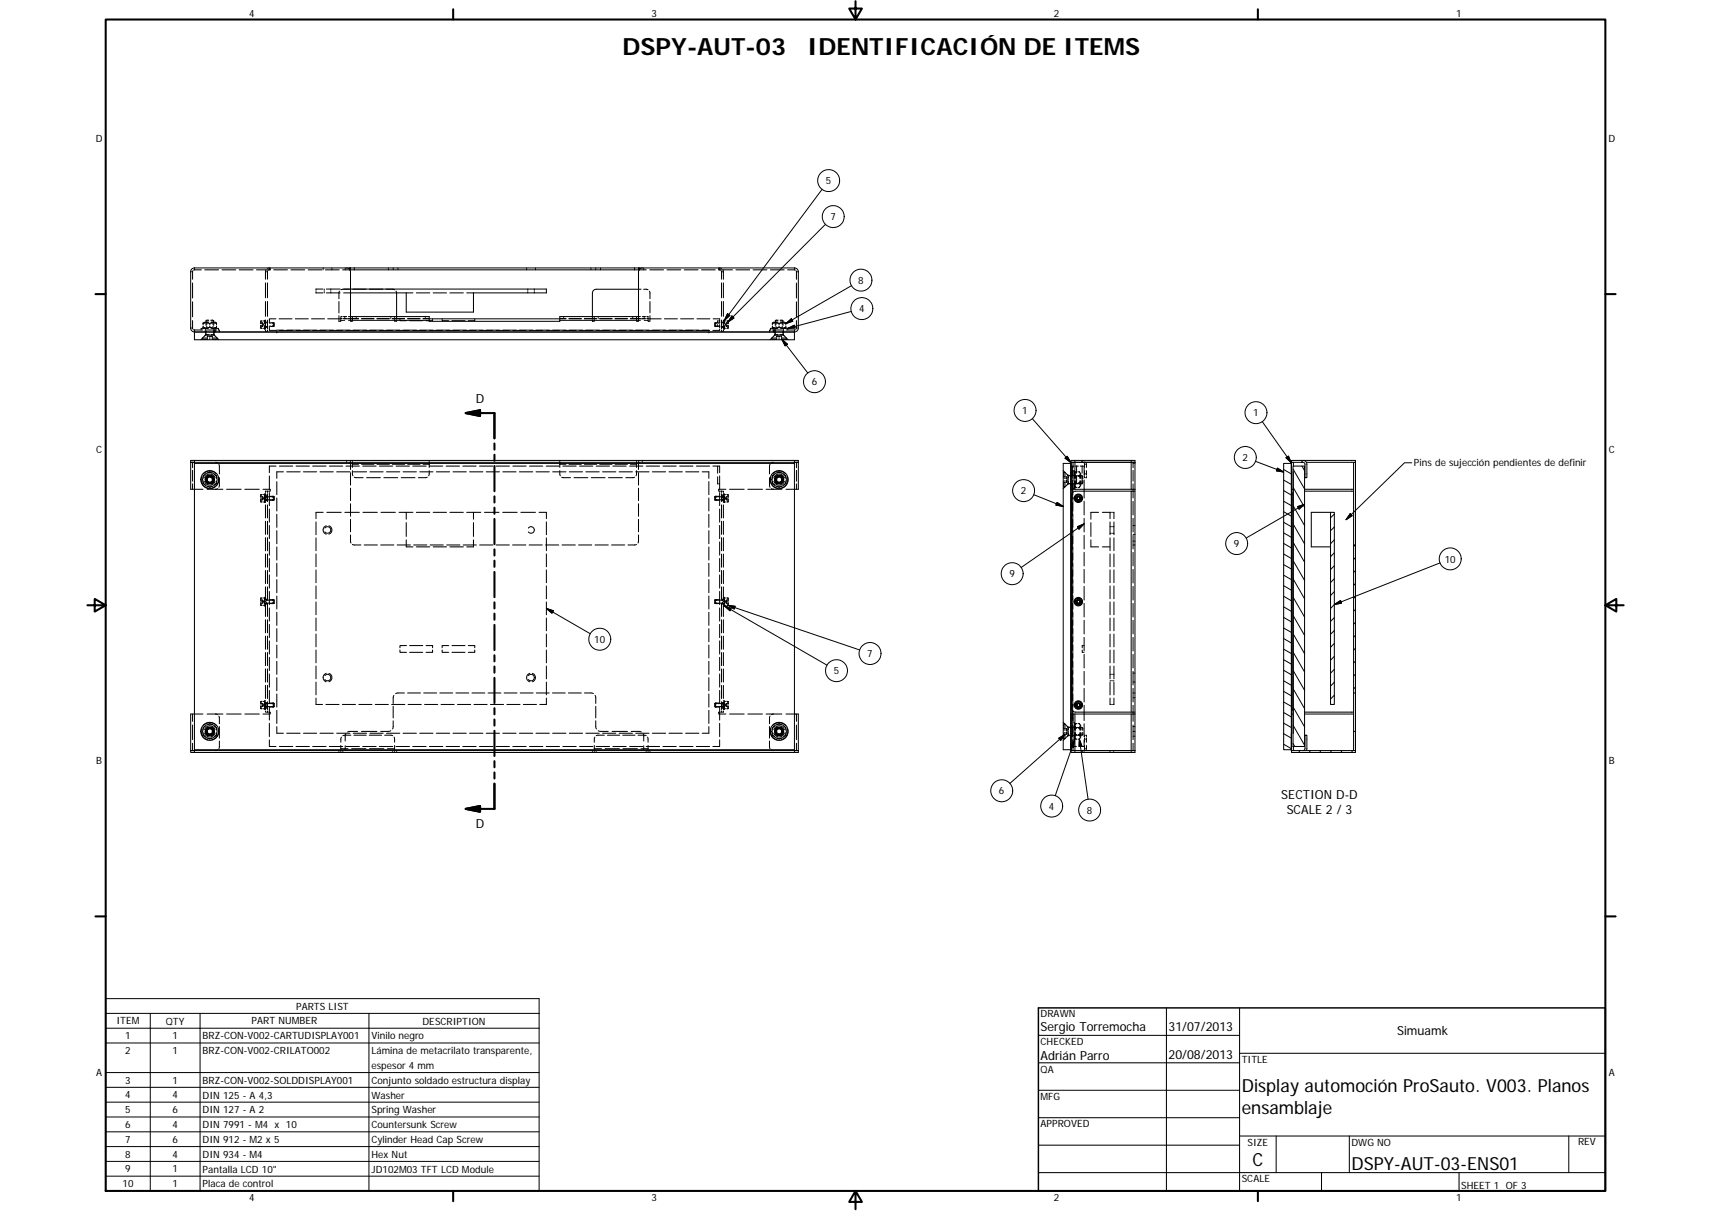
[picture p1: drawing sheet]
<svg xmlns="http://www.w3.org/2000/svg" width="594mm" height="420mm" viewBox="0 0 594 420" stroke-linecap="round" stroke-linejoin="round" font-family="sans-serif">
<defs><g id="words">
<g font-size="8.2">
<text x="216.1" y="19">DSPY-AUT-03</text>
<text x="280.2" y="19">IDENTIFICACIÓN DE ITEMS</text>
</g>
<g font-size="6.3">
<text x="431.1" y="379">Display automoción ProSauto. V003. Planos</text>
<text x="431.1" y="386.6">ensamblaje</text>
<text x="434.8" y="404.7">C</text>
<text x="469.2" y="406">DSPY-AUT-03-ENS01</text>
</g>
<g font-size="4.4">
<text x="165.2" y="139.8">D</text>
<text x="444.9" y="277.3">SECTION D-D</text>
<text x="165.2" y="287.3">D</text>
<text x="446.8" y="282.5">SCALE 2 / 3</text>
<text x="361.3" y="357.5">Sergio Torremocha</text>
<text x="405.8" y="357.8">31/07/2013</text>
<text x="485.1" y="359.2">Simuamk</text>
<text x="361.3" y="367.9">Adrián Parro</text>
<text x="405.8" y="367.3">20/08/2013</text>
</g>
<g font-size="3.5">
<text x="86.6" y="5.8">4</text>
<text x="226.3" y="5.8">3</text>
<text x="365.9" y="5.8">2</text>
<text x="505.6" y="5.8">1</text>
<text x="33.2" y="49.4">D</text>
<text x="558.5" y="49.4">D</text>
<text x="286.8" y="63.9">5</text>
<text x="288.4" y="76.4">7</text>
<text x="298" y="98.5">8</text>
<text x="298.3" y="108.3">4</text>
<text x="281.9" y="133.7">6</text>
<text x="354.9" y="143.7">1</text>
<text x="435.1" y="144.5">1</text>
<text x="33.4" y="157.3">C</text>
<text x="431.4" y="160">2</text>
<text x="491" y="161.6">Pins de sujección pendientes de definir</text>
<text x="558.6" y="157.3">C</text>
<text x="354.4" y="171.5">2</text>
<text x="428.4" y="189.9">9</text>
<text x="501.6" y="195.2">10</text>
<text x="350.5" y="200.4">9</text>
<text x="206.3" y="223.1">10</text>
<text x="289.5" y="234">5</text>
<text x="301.1" y="228">7</text>
<text x="33.4" y="265.2">B</text>
<text x="558.6" y="265.2">B</text>
<text x="346.8" y="275.6">6</text>
<text x="364.2" y="280.9">4</text>
<text x="377.4" y="282.3">8</text>
<text x="102.8" y="350.3">PARTS LIST</text>
<text x="361.3" y="353">DRAWN</text>
<text x="40.5" y="355.4">ITEM</text>
<text x="57.6" y="355.5">QTY</text>
<text x="87.4" y="355.4">PART NUMBER</text>
<text x="146.7" y="355.5">DESCRIPTION</text>
<text x="43.5" y="360.6">1</text>
<text x="43.5" y="365.7">2</text>
<text x="59.9" y="360.6">1</text>
<text x="59.9" y="365.7">1</text>
<text x="70.4" y="360.6">BRZ-CON-V002-CARTUDISPLAY001</text>
<text x="70.4" y="365.7">BRZ-CON-V002-CRILATO002</text>
<text x="129" y="360.6">Vinilo negro</text>
<text x="129" y="365.8">Lámina de metacrilato transparente,</text>
<text x="361.3" y="362.5">CHECKED</text>
<text x="129" y="371">espesor 4 mm</text>
<text x="431.1" y="368.7">TITLE</text>
<text x="33.4" y="373.2">A</text>
<text x="43.5" y="376">3</text>
<text x="59.9" y="376">1</text>
<text x="70.4" y="376">BRZ-CON-V002-SOLDDISPLAY001</text>
<text x="129" y="376">Conjunto soldado estructura display</text>
<text x="361.3" y="372.1">QA</text>
<text x="558.6" y="373.2">A</text>
<text x="43.5" y="381.1">4</text>
<text x="59.9" y="381.1">4</text>
<text x="70.4" y="381.1">DIN 125 - A 4,3</text>
<text x="129" y="381.1">Washer</text>
<text x="361.3" y="381.6">MFG</text>
<text x="43.5" y="386.2">5</text>
<text x="59.9" y="386.2">6</text>
<text x="70.4" y="386.2">DIN 127 - A 2</text>
<text x="129" y="386.3">Spring Washer</text>
<text x="43.5" y="391.4">6</text>
<text x="59.9" y="391.4">4</text>
<text x="70.4" y="391.4">DIN 7991 - M4 x 10</text>
<text x="129" y="391.4">Countersunk Screw</text>
<text x="361.3" y="391.2">APPROVED</text>
<text x="43.5" y="396.5">7</text>
<text x="43.5" y="401.6">8</text>
<text x="59.9" y="396.5">6</text>
<text x="59.9" y="401.6">4</text>
<text x="70.4" y="396.5">DIN 912 - M2 x 5</text>
<text x="70.4" y="401.6">DIN 934 - M4</text>
<text x="129" y="396.5">Cylinder Head Cap Screw</text>
<text x="129" y="401.6">Hex Nut</text>
<text x="433.2" y="397.5">SIZE</text>
<text x="469.2" y="397.5">DWG NO</text>
<text x="547.9" y="397.4">REV</text>
<text x="43.5" y="406.8">9</text>
<text x="59.9" y="406.8">1</text>
<text x="70.4" y="406.8">Pantalla LCD 10&quot;</text>
<text x="129" y="406.8">JD102M03 TFT LCD Module</text>
<text x="42.5" y="411.9">10</text>
<text x="59.9" y="411.9">1</text>
<text x="70.4" y="412">Placa de control</text>
<text x="431.1" y="410.2">SCALE</text>
<text x="507.3" y="412.4">SHEET 1 OF 3</text>
<text x="86.6" y="416.7">4</text>
<text x="226.3" y="416.7">3</text>
<text x="365.9" y="416.7">2</text>
<text x="505.6" y="416.7">1</text>
</g>
</g></defs>
<g fill="none" stroke="#000" stroke-width=".36">
<path d="M66.9 98.2v5.2M66.9 94v2.9M69.9 93.6l-2.7 .1M71.1 93.6h4.8M77.1 93.6h4.8M83.1 93.6h4.8M92.2 98.1v5.2M92.4 93.6l-.2 3.3M92.9 98.1v5.2M92.9 94v2.9M93.5 93l-.6 .2M93.5 93.6l-.3 .1"/>
<path d="M93.8 93.4v.2h-4.7M93.8 93v.2M95 93.6h4.8M101 93.6h4.8M107 93.6h4.8M112.2 93v.2M112.2 93.4v.2M113 93.6h4.8M115.2 93v.2M115.2 93.4v.2M119.9 93v.2M119.9 93.4v.2"/>
<path d="M120.3 93a1.37 1.37 0 0 1 1.4 1.3v17.2h.7v-1.7M121.7 93h-54.2a1.3 1.3 0 0 0-1.3 1.3v19.5a1.34 1.34 0 0 0 1.3 1.4M121.7 93h100M121.7 93v.6h-2.8M121.7 93.6h100M136.5 93v.2M136.5 93.4v.2M182.9 93v.2M182.9 93.4v.2M185.9 93v.2M185.9 93.4v.2M206.9 93v.2"/>
<path d="M206.9 93.4v.2M221.7 93.6h2.7M221.7 93h54.1a1.34 1.34 0 0 1 1.4 1.3v19.5a1.37 1.37 0 0 1-1.4 1.4M221.7 93v.6M223 93a1.3 1.3 0 0 0-1.3 1.3v17.2h-.7v-1.7M223.5 93v.2M223.5 93.4v.2M225.6 93.6h4.8M231.6 93.6h4.8M237.6 93.6h4.8M243.6 93.6h4.7M249.5 93v.2"/>
<path d="M249.5 93.4v.2h4.8M249.9 93.6l.3 .1M249.9 93l.6 .2M250.4 94l.1 2.9M250.5 98.1v5.2M251 93.6l.2 3.3M251.2 98.1v5.2M255.5 93.6h4.8M261.5 93.6h4.8M267.5 93.6h4.8M273.5 93.6l2.7 .1M276.4 94l.1 2.9"/>
<path d="M276.5 98.2v5.2M66.9 111.2v3M66.9 104.7v5.2M67.2 114.4l3.3 .1M67.5 115.2v2.7h208.3v-2.7M67.5 115.2h208.3M69.8 114.3v.2M70.3 117.3l-.6 .6M70.3 117.3h1.7M70.3 117.3v.1M70.5 113.5l.8 .2M70.5 113.1l.2 .7"/>
<path d="M70.7 112l-.2 .1M70.7 116.9l-.4 .4M70.8 113.9h.1M71.2 114.5v.2M71.2 114.9v.3M71.3 112.1l-.8 .2v.4M71.3 115.9v.4M71.3 116.3l-.5 .5M71.3 116.3h1M71.3 115.2v.4M71.4 113.9v.2M71.4 114.3v.2"/>
<path d="M71.5 111.4h.9M71.5 116.1h.9M71.5 111.4v1.5M71.5 114.5v1.6M71.5 116.1l-.4 .4M71.5 111.8l.1 .1M71.6 111.3l-.1 .1M71.6 113.9h-.1M71.7 111.9l.8 .1M71.8 113.8h.7M71.8 113.8l-.1 .1M71.8 112v.6"/>
<path d="M71.8 113.2v.6M72 117.4v.3l-1.7-.1M72 116.7h.1M72.1 112.1l.7 .2M72.2 111.8l-1.4 .1M72.3 113.9h-2.5v.2M72.3 116.7h-.3v.4M72.3 116.5l-.3 .2M72.5 111.1l-.8 .1M72.6 116.7h.2M72.6 116.3h.5M72.8 117.4v.3"/>
<path d="M72.8 113.5l.8 .2M72.8 112.3v.4M72.8 113.1v.4M72.8 113.5l-.7 .2M73.1 116.7h-.3v.4M73.2 111.1l.8 .1M73.2 112h.7M73.2 113.8l.8 .1M73.3 111.4h.9M73.3 116.1h.9M73.4 116.3h1M73.4 116.7h.3v.4"/>
<path d="M73.4 116.5l.3 .2M73.5 113.9h2.4v.2M73.5 111.8l1.4 .1M73.6 112.1l-.8 .2M73.7 117.4v.3l1.7-.1M73.7 117.3h1.7M73.7 116.7h.1M73.9 112v.6M73.9 113.2v.6M74 111.9l-.1 .1M74.1 111.3l.1 .1M74.1 113.9h.1"/>
<path d="M74.2 111.4v1.5M74.2 114.5v1.6M74.2 116.1l.4 .4M74.2 111.8l-.1 .1M74.3 113.9v.2M74.3 114.3v.2M74.4 115.9v.4M74.4 116.3l.5 .5M74.4 115.2v.4M74.4 112.1l.8 .2v.4M74.5 114.5v.2M74.5 114.9v.3"/>
<path d="M74.9 113.9h-.1M75 116.9l.4 .4M75.1 112l.1 .1M75.2 113.5l-.8 .2M75.2 113.1l-.1 .7M75.3 114.5h-3.4M75.4 117.3v.1M75.4 117.3l.6 .6M75.7 114.5h.5v.2M75.9 114.3v.2M76.2 114.9v.3M90.5 113.2h.2"/>
<path d="M90.5 112h.2M90.5 112.3h.2M90.5 112.9h.2M90.5 111.4v.1M90.5 111.5v.7M90.5 113v.8M90.6 113.9h.1M90.7 111.4h.4M90.7 113.9h.4M90.7 111.4h-.1M91 113.2h.2M91 112h.2"/>
<path d="M91 112.3h.2M91 112.9h.2M91.2 112l.1 .2M91.2 112v.1M91.2 112.3v.2M91.2 112.9v.1M91.2 112.2v.1M91.2 112.7v.2M91.2 113.1v.1M91.3 113l-.1 .2M91.4 112.4v.4M91.4 111.4h.5"/>
<path d="M91.4 113.9h.5M91.9 111.9h.1M91.9 113.4h.3M91.9 113.1v1h.2M91.9 113.3l.1 .1M91.9 112h.1M91.9 113.3h1.1M91.9 112h1.1M91.9 113.3h.1M92.2 114.5v.5h.2M92.2 111.1v3h-.3M92.2 104.6v5.1"/>
<path d="M92.2 113.5h.2M92.2 111.1h-.3v1M92.4 111.8h-.5M92.6 113.5h.3M92.6 111.8h.3M92.9 114.5v.5h-.3M92.9 111.1v3M92.9 104.6v5.1M93.5 113.3v1.3h2.3M93.5 113.1h.5M93.5 112.1h.5M94 113.3h1"/>
<path d="M94 112h1M94.4 113.1h.4M94.4 112.1h.4M94.8 112.1l.1 .2M94.8 112.8v.3M94.8 112.1v.4M94.9 113l-.1 .1M95 112v.4M95 112.9v.4M95 112h.1M95.1 112.5v.3M95.1 113.2l-.1 .1"/>
<path d="M95.1 112.1l.1 .4M95.2 112.8l-.1 .4M95.8 110.6h-2.3v1.4M96.1 115.2h.1M96.9 110.6h4.5M97 114.6h4.6M98.4 114.6h-2.3M99.6 114.6h4.6M102.5 110.6h4.5M102.8 114.6h4.6M105.4 114.6h4.6M108.2 110.6h4.5"/>
<path d="M108.6 114.6h4.6M109.7 101.2v.4h2.4M111.1 114.6h4.6M112.1 100.3h-2.4v.4M112.6 100.3v.4M112.6 101.2v.4M113.3 101.6h4.8M113.3 100.3h4.8M113.8 110.6h4.5M114.4 114.6h4.6M114.9 100.3v.4M114.9 101.2v.4"/>
<path d="M116.9 114.6h4.6M117.7 104.6v3.9M117.7 109.5v2h.2M117.8 101l-.1 2.7M118.3 110.5h.5M118.3 110.3v.2M118.3 111.4l-.2 .1M118.3 110.5v.2M118.3 110.9v.4M118.8 109.8h-.5v.2M119.3 101.6h24.1M119.3 100.3h70.4v1.3h-27.7"/>
<path d="M119.4 110.6h5.1M120.1 114.6h4.7M120.3 110.5h-1.1M120.3 109.8h-1.1M121 109.8h28v1.7h45.4v-1.7h27.9M121 110.5h3.5M121.3 100.4l-2.9 .1M122.5 100.4h4.6M122.7 114.6h4.6M125.6 110.6h4.2M125.6 110.5h4.2M125.9 114.6h4.7"/>
<path d="M128.3 100.4h4.6M128.4 114.6h4.6M130.9 110.6h4.3M130.9 110.5h4.3M131.7 114.6h4.7M134 100.4l3 .1M134.2 114.6h4.6M136.2 110.6h4.3M136.2 110.5h4.3M137 110.3v.4M137 109.8v.2M137 111.4l.2 .1"/>
<path d="M137 110.9v.4M137.5 101l.2 .6v8.8M137.5 114.6h4.7M137.7 110.9v.6h-.2M138.9 111.1v.2h2.2M138.9 110.6v.2M139.9 114.6h4.7M141 101.6v6.7h23.4v-6.7M141.6 110.6h4.2M141.6 110.5h4.2M142.2 111.3h4.6M143.3 114.6h4.6"/>
<path d="M144.6 101.6h4.6M145.7 114.6h4.6M146.9 110.6h49.6M146.9 110.5h2.1M149.1 114.6h4.6M150.2 110.6v.2M150.2 111.1v.2h-2.3M150.4 101.6h4.6M151.5 114.6h4.6M153.5 111.1v.2h2.3M153.5 110.6v.2M154.9 114.6h4.6"/>
<path d="M156.2 101.6h4.7M156.9 111.3h4.6M157.3 114.6h4.6M160.7 114.6h4.6M163 114.6h4.7M164.8 110.6v.2M164.8 111.1v.2h-2.2M166.5 114.6h4.6M168.8 114.6h4.6M172.3 114.6h4.6M174.6 114.6h4.6M178 114.6h4.7"/>
<path d="M180.3 114.6h4.7M183.3 100.3v.4M183.3 101.2v.4M183.8 114.6h4.7M185.5 100.3v.4M185.5 101.2v.4M186.1 114.6h4.6M189.6 114.6h4.7M191.9 114.6h4.6M194.4 110.5h2.1M195.4 114.6h4.7M197.6 110.6h4.2"/>
<path d="M197.6 110.5h4.2M197.7 114.6h4.6M201.2 114.6h4.6M202.9 110.6h4.3M202.9 110.5h4.3M203.4 114.6h4.7M205.7 110.9v.6h.2M206.3 111.4l-.2 .1M206.3 110.3v.4M206.3 110.9v.4M206.3 109.8v.2M207 114.6h4.6"/>
<path d="M208.2 110.6h4.3M208.2 110.5h4.3M209.2 114.6h4.6M212.8 114.6h4.6M213.6 110.6h4.2M213.6 110.5h4.2M215 114.6h4.6M218.6 114.6h4.6M218.9 110.6h5M220.7 114.6h4.7M222.3 110.5h-3.4M222.6 100.4h-15.6a1.3 1.3 0 0 0-1.3 1.3v8.7"/>
<path d="M223 109.8h1.1M223 110.5h1.1M223.5 100.4l1.5 .1M224.4 114.6h4.6M224.6 109.8h.4v.2M225 111.4l.2 .1M225 110.3v.2h-.4M225 110.5v.2M225 110.9v.4M225.1 110.6h4.5M225.5 101l.2 2.7M225.7 109.5v2h-.2"/>
<path d="M225.7 104.6v3.9M226.5 114.6h4.6M230.2 114.6h4.6M230.7 110.6h4.5M232.3 114.6h4.6M236 114.6h4.6M236.3 110.6h4.5M238.1 114.6h4.5M241.8 114.6h4.6M242 110.6h4.5M243.8 114.6h2.3M246.1 115.2h.1"/>
<path d="M247.6 110.6h2.3v.2M248.2 112.8v.4M248.2 112.1v.4M248.3 113.2v.1M248.3 112.5v.3M248.3 112.9v.4M248.3 112v.4M248.3 112h1.1M248.3 112h.1M248.4 113l.1 .1M248.5 113.1h.5M248.5 112.1h.5"/>
<path d="M248.5 112.1l-.1 .2M248.5 112.1v.4M248.5 112.8v.3M249.2 112.6v.7M249.4 113.1h.5M249.4 112.1h.5M249.4 113.3h-1.1M249.4 111.3h-.2v.7M249.6 113.3h.3M249.6 111.3h.3M249.9 111.1v.9M249.9 112.6v1.1"/>
<path d="M249.9 114.2v.4h-2.4M250.4 113.3h1.1M250.4 112h1.1M250.5 111.1v3M250.5 114.5v.5h.3M250.5 104.6v5.1M250.5 113.5h.3M250.5 111.8h.3M250.9 113.5h.3M250.9 111.8h.4M251.2 114.5v.5h-.3M251.2 111.1l.1 3"/>
<path d="M251.2 104.6v5.1M251.2 111.1h.1M251.2 113.4h.3M251.4 111.1l.1 1M251.4 111.8h.1M251.4 114.1h.1M251.5 113.3h.1M251.5 112h.1M251.5 111.4h.4M251.5 113.9h.4M251.5 114.1h-.2M251.5 111.9h.1"/>
<path d="M251.5 113.3l-.1 .1M251.5 113.1v1M252 112.4v.4M252.1 113l.1 .2M252.2 112.2v.1M252.2 112.7l.2 .2M252.2 113.1v.1M252.2 112l-.1 .2M252.2 113.2h.2M252.2 112v.1M252.2 112.3v.2M252.2 112.9v.1"/>
<path d="M252.2 112h.2M252.2 112.3h.2M252.3 111.4h.5M252.6 113.2h.3M252.6 112h.3M252.6 112.3h.3M252.6 112.9h.3M252.8 113.9h-.5M252.8 111.4l.1 .1M252.9 113l-.1 .8M252.9 111.5v.7M267.2 114.9v.3"/>
<path d="M267.5 114.3v.2M267.6 114.5h-.4v.2M267.9 117.3l-.5 .6M268 117.3v.1M268 117.3h1.7M268.2 113.5l.8 .2M268.2 113.1l.1 .7M268.3 112l-.1 .1M268.4 116.9l-.4 .4M268.5 113.9h.1M268.9 114.5v.2M268.9 114.9v.3"/>
<path d="M269 112.1l-.8 .2v.4M269 115.9v.4M269 116.3l-.5 .5M269 116.3h1M269 115.2v.4M269.1 113.9v.2M269.1 114.3v.2M269.2 116.1l-.4 .4M269.2 111.4v1.5M269.2 114.5v1.6M269.2 111.4h.9M269.2 116.1h.9"/>
<path d="M269.2 111.8l.1 .1M269.3 113.9h-.1M269.3 111.3l-.1 .1M269.3 111.9l.9 .1M269.4 113.8h.8M269.4 113.8l-.1 .1M269.4 112v.6M269.4 113.2v.6M269.7 117.4v.3l-1.7-.1M269.7 116.7h.1M269.7 112.1l.8 .2M269.9 111.8l-1.4 .1"/>
<path d="M269.9 113.9h-2.4v.2M270 116.7h-.3v.4M270 116.5l-.3 .2M270.2 111.1l-.8 .1M270.2 116.7h.3M270.2 116.3h.6M270.5 117.4v.3M270.5 113.5l-.8 .2M270.5 113.5l.8 .2M270.5 112.3v.4M270.5 113.1v.4M270.8 116.7h-.3v.4"/>
<path d="M270.9 111.1l.7 .1M270.9 113.8l.8 .1M270.9 112h.7M271 111.4h.9M271 116.1h.9M271 116.3h1M271.1 116.7h.2v.4M271.1 116.5l.2 .2M271.1 113.9h2.4v.2M271.2 111.8l1.4 .1M271.3 112.1l-.8 .2M271.3 117.4v.3l1.7-.1"/>
<path d="M271.3 116.7h.1M271.3 117.3h1.7M271.5 114.5h-3.4M271.6 112v.6M271.6 113.2v.6M271.7 111.9l-.1 .1M271.8 111.3l.1 .1M271.8 113.9h.1M271.9 116.1l.3 .4M271.9 111.4v1.5M271.9 114.5v1.6M271.9 111.8l-.1 .1"/>
<path d="M272 113.9v.2M272 114.3v.2M272 115.9v.4M272 116.3l.6 .5M272 115.2v.4M272.1 112.1l.8 .2v.4M272.1 114.5v.2M272.1 114.9v.3M272.6 113.9h-.1M272.6 116.9l.4 .4M272.7 112l.2 .1M272.9 113.5l-.8 .2"/>
<path d="M272.9 113.1l-.2 .7M273 117.3v.1M273.1 117.3l.6 .6M273.5 114.3v.2M275.8 115.2h-208.3M276.2 114.4l-3.3 .1M276.5 104.7v5.2M276.5 111.2l-.1 3M121.7 159.7v.3M122.4 159.7v.3M149 159.7v.3M194.4 159.7v.3"/>
<path d="M221 159.7v.3M221.7 159.7v.3M375.6 159.7v.3M375.9 159.7l.6 .2M448.4 159.7h3.7v.7h-3.7zM452.1 159.7h18.5v.7M452.4 159.7a1.3 1.3 0 0 1 1.4 1.4v4.6h-.7v-4.8l-.3-.4-.7-.1M66.2 160.4h1.3M66.9 160.4v1.9M66.9 163.2v3.7M66.9 167.9v1.9M67.5 160.4v.4"/>
<path d="M67.5 160.8h208.3M67.5 160.4h208.3v.4M67.5 160.8v99.3h208.3M70 165.5a3 3 0 0 0 2.2 3.9M70.5 166.9v.1a.82 .82 0 0 0 .8 1.2M71 167a1.91 1.91 0 0 0 1.8 1.3 1.91 1.91 0 0 0 1.9-1.3M71 165.8a1.9 1.9 0 0 1 1.8-1.3 1.9 1.9 0 0 1 1.9 1.3M71.3 164.6l-.1 .1a.82 .82 0 0 0-.7 1.3M71.5 166a1.43 1.43 0 0 1 1.4-1 1.43 1.43 0 0 1 1.3 1M72 165.9l.8-.5 .9 .5v1l-.9 .5-.8-.5zM72 165.8a1.04 1.04 0 0 1 1.5-.2 1.04 1.04 0 0 1 0 1.6 1.04 1.04 0 0 1-1.5-.2M72.2 165.5a1.08 1.08 0 0 0-.2 1.6 1.08 1.08 0 0 0 1.6 0 1.08 1.08 0 0 0-.1-1.6"/>
<path d="M72.4 164.9a1.58 1.58 0 0 0-1.2 1.5 1.58 1.58 0 0 0 1.2 1.5M72.4 165a1.5 1.5 0 0 0-1.1 1.4 1.5 1.5 0 0 0 1.1 1.4M73.3 165a1.5 1.5 0 0 1 1.1 1.4 1.5 1.5 0 0 1-1.1 1.4M73.4 164.9a1.59 1.59 0 0 1 1.1 1.5 1.59 1.59 0 0 1-1.1 1.5M73.6 167.5a1.33 1.33 0 0 0 .2-2 1.33 1.33 0 0 0-1.9 0 1.33 1.33 0 0 0 .2 2M73.6 164.2l-.8-.5-.7 .5M73.6 168.7h-.1a.79 .79 0 0 1-1.4 0M73.9 165.6a1.34 1.34 0 0 0-1.9-.2 1.34 1.34 0 0 0 0 2 1.34 1.34 0 0 0 1.9-.2M74.2 166.9a1.43 1.43 0 0 1-1.3 1 1.43 1.43 0 0 1-1.4-1M74.4 164.6l.2 .1a.82 .82 0 0 1 .6 1.3M74.9 160.4l.6 .2M75.1 164.4a3 3 0 0 0-4.5 0"/>
<path d="M75.2 166.9v.1a.82 .82 0 0 1-.8 1.2M75.5 169.5l-.6 .3M75.7 165.5a3 3 0 0 1-2.2 3.9M76 161.1l.2 3.3M76.2 165.7l-.2 3.4M77.4 169.8h-5.5M78.7 169.8h5M85 169.8h5M90.5 172.9h.2M90.5 173.4h.2M90.5 172.4h.2M90.5 171.7v.8"/>
<path d="M90.5 173.3v.7M90.5 174v.1M90.6 174.1l.1 .1M90.7 171.6h-.1M90.7 174.2h.4M90.7 171.6h.4M91 172.9h.2M91 172.4h.2M91.2 172.4v.2M91.2 172.9v.1M91.2 172.4l.1 .2M91.2 172.7v.2"/>
<path d="M91.2 173.2v.2M91.3 169.8h2.5v.2M91.3 173.2l-.3 .2M91.4 172.7v.3M91.4 174.2h.5M91.4 171.6h.5M91.9 173.1v.4M91.9 173.9v.4h.3M91.9 172.5v.5M91.9 172.1l1.1 .1M91.9 173v.1M92 173.1h-.1"/>
<path d="M92 172.9l-.1 .1M92.2 171.3v2.7M92.2 173.7h.2M92.2 175.2v4.5M92.2 173h-.1M92.2 173.7h-.3M92.2 172.8l-.1 .1M92.2 171.4h-.3v.5M92.4 172l-.5 .1M92.4 170.4h-.2v.5M92.5 172.2v.5M92.5 173.1v.4"/>
<path d="M92.6 173.7h.3M92.6 172h.3M92.6 170.4h.3v.5M92.9 171.3v2.7M92.9 170.4h.2M92.9 175.2v4.5M93 173.5l-1.1 .1M93.3 170.4h.3M93.5 173.4h.5M93.5 172.3h.5M93.5 165.1v4.6M93.5 170.9v4.6"/>
<path d="M93.5 176.6v4.6M93.8 170.2v.2M94 173.5h1M94 172.2h1M94.4 172.3l.5 .2M94.8 173.1v.4M94.8 172.2v.5M94.9 173.2l-.5 .2M95 172.2v.5M95 172.2l.1 .1M95.1 172.7l-.1 .8M95.1 173.5h-.1"/>
<path d="M95.1 172.3l.1 .4M95.2 173.1l-.1 .3M95.8 161.7h-2.3v2.3M96.1 167.1v4.5M96.1 172.8v4.5M96.1 178.4v4.6M97 161.7h4.6M98.4 163.7h-2.3v2.3M99.6 163.7h4.6M102.8 161.7h4.6M105.4 163.7h4.6M108.6 161.7h4.6"/>
<path d="M111.1 163.7h4.6M112.2 177.8h-2.5v2.2M113.5 177.8h5M114.4 161.7h4.6M116.9 163.7h4.6M119.7 177.8h5.1M120.1 161.7h4.7M121.4 160.4l.1 .1M121.6 160.6l.1 2.3M121.7 160.2v.2M121.7 164v4.3M121.7 169.4v4.3"/>
<path d="M121.7 174.8v4.3M122.4 163.3l.1 1.8M122.4 160.2v.4M122.4 160.9v1.3M122.7 163.7h4.6M123 165.6l3.1 .1M125.9 161.7h4.7M126 177.8h5M127.3 165.7h4.8M128.4 163.7h4.6M131.7 161.7h4.7M132.3 177.8h5"/>
<path d="M133.3 165.7h4.8M134.2 163.7h4.6M137.5 161.7h4.7M138.6 177.8h4.8M139.3 165.7h4.8M139.9 163.7h4.7M141 177.8v2.3M143.3 161.7h4.6M144.6 177.8h4.6M145.7 163.7h4.6M148.3 165.6l-3 .1M149 163.3l-.2 1.8"/>
<path d="M149 160.9v1.3M149 160.2v.4M149.1 161.7h4.6M150.4 177.8h4.6M151.5 163.7h4.6M154.9 161.7h4.6M156.2 177.8h4.7M157.3 163.7h4.6M160.7 161.7h4.6M162 177.8h4.9M163 163.7h4.7M164.4 177.8v2.3"/>
<path d="M166.5 161.7h4.6M168.2 177.8h5.1M168.8 163.7h4.6M172.3 161.7h4.6M174.5 177.8h5.1M174.6 163.7h4.6M178 161.7h4.7M180.3 163.7h4.7M180.8 177.8h5.1M183.8 161.7h4.7M186.1 163.7h4.6M187.2 177.8h2.5v2.2"/>
<path d="M189.6 161.7h4.7M191.9 163.7h4.6M194.4 163.3l.1 1.8M194.4 160.2v.4M194.4 160.9v1.3M195 165.6l3.1 .1M195.4 161.7h4.7M197.7 163.7h4.6M199.3 165.7h4.8M201.2 161.7h4.6M203.4 163.7h4.7M205.3 165.7h4.8"/>
<path d="M207 161.7h4.6M209.2 163.7h4.6M211.3 165.7h4.8M212.8 161.7h4.6M215 163.7h4.6M218.6 161.7h4.6M220.3 165.6l-3 .1M220.7 163.7h4.7M221 163.3l-.2 1.8M221 160.9v1.3M221 160.2v.4M221.7 160.2v.2"/>
<path d="M221.7 164v4.3M221.7 169.4v4.3M221.7 174.8v4.3M221.7 160.6v2.3M222 160.4l-.2 .1M224.4 161.7h4.6M226.5 163.7h4.6M230.2 161.7h4.6M232.3 163.7h4.6M236 161.7h4.6M238.1 163.7h4.5M241.8 161.7h4.6"/>
<path d="M243.8 163.7h2.3v2.3M246.1 167.1v4.5M246.1 172.8v4.5M246.1 178.4v4.6M247.5 161.7h2.4v2.3M248.2 173.1l.1 .4M248.3 172.7v.8M248.3 172.2v.5M248.3 173.5h1.1M248.3 172.2h1.1M248.3 172.2l-.1 .5M248.4 173.2l.6 .2"/>
<path d="M248.5 172.2v.5M248.5 173.1v.4M249 172.3l-.6 .2M249.2 161.7v2.5M249.2 165.4v2.5h.2M249.4 173.4h.5M249.4 172.3h.5M249.5 170.2l.1 .2M249.6 167.9h.3M249.7 170.4h.4M249.9 165.1v4.6M249.9 170.9v4.6"/>
<path d="M249.9 176.6v4.6M250.3 170.4h.2M250.4 173.5l1.1 .1M250.4 172.2h1.1M250.5 170.4h.3M250.5 173.7h.3M250.5 172h.3M250.5 170.4v.5M250.5 171.3v2.7M250.5 175.2v4.5M250.9 173.1v.4M250.9 172.2v.5"/>
<path d="M250.9 170.4h.3v.5M250.9 173.7h.3M250.9 172l.4 .1M251.2 173.7h.1M251.2 174.3h.1M251.2 171.4h.1M251.2 171.3v2.7M251.2 175.2v4.5M251.3 172.9l-.1 .1M251.3 172.8h-.1M251.4 171.4l.1 .4M251.4 172.1h.1"/>
<path d="M251.4 173.7h.1M251.5 172.2h.1M251.5 172.2v.4M251.5 173.8l-.1 .5M251.5 172.8v.5M251.5 172.8h-.1M251.5 172.6l-.1 .1M251.5 174.2h.4M251.5 171.6h.4M251.5 172.1v.1M251.5 172.6v.2M251.5 173.6h.1"/>
<path d="M251.9 172.7v.3M252 173.2l.2 .2M252 169.8h-2.5v.2M252.2 172.4l-.2 .2M252.2 173.2v.2M252.2 172.7v.2M252.2 173.4h.2M252.2 172.4h.2M252.2 172.9h.2M252.2 172.9v.1M252.2 172.4v.2M252.3 171.6h.5"/>
<path d="M252.6 172.9h.3M252.6 173.4h.3M252.6 172.4h.3M252.8 174.1l-.5 .1M252.8 171.7l.1 .8M252.9 173.3v.7M252.9 174l-.1 .1M253.3 169.8h5.1M259.6 169.8h5.1M266 169.8h5.5M267.2 165.7l.2 3.4M267.4 161.1l-.2 3.3"/>
<path d="M267.7 165.5a3 3 0 0 0 2.2 3.9M267.8 169.5l.7 .3M268.2 166.9v.1a.82 .82 0 0 0 .8 1.2M268.3 164.4a2.98 2.98 0 0 1 4.4 0M268.5 160.4l-.7 .2M268.7 165.8a1.93 1.93 0 0 1 1.8-1.3 1.93 1.93 0 0 1 1.9 1.3M268.7 167a1.94 1.94 0 0 0 1.8 1.3 1.94 1.94 0 0 0 1.9-1.3M269 164.6l-.2 .1a.82 .82 0 0 0-.6 1.3M269.2 166a1.42 1.42 0 0 1 1.3-1 1.42 1.42 0 0 1 1.4 1M269.7 165.8a1.05 1.05 0 0 1 1.5-.2 1.05 1.05 0 0 1 0 1.6 1.05 1.05 0 0 1-1.5-.2M269.7 165.9l.8-.5 .8 .5v1l-.8 .5-.8-.5zM269.9 165.5a1.08 1.08 0 0 0-.2 1.6 1.08 1.08 0 0 0 1.6 0 1.08 1.08 0 0 0-.2-1.6"/>
<path d="M270 164.9a1.58 1.58 0 0 0-1.1 1.5 1.58 1.58 0 0 0 1.1 1.5M270.1 165a1.5 1.5 0 0 0-1.1 1.4 1.5 1.5 0 0 0 1.1 1.4M271 165a1.5 1.5 0 0 1 1 1.4 1.5 1.5 0 0 1-1 1.4M271 164.9a1.59 1.59 0 0 1 1.1 1.5 1.59 1.59 0 0 1-1.1 1.5M271.3 168.7h-.2a.81 .81 0 0 1-1.4 0M271.3 164.2l-.8-.5-.8 .5M271.3 167.5a1.34 1.34 0 0 0 .2-2 1.34 1.34 0 0 0-2 0 1.34 1.34 0 0 0 .2 2M271.6 165.6a1.34 1.34 0 0 0-2-.2 1.34 1.34 0 0 0 0 2 1.34 1.34 0 0 0 2-.2M271.9 166.9a1.42 1.42 0 0 1-1.4 1 1.42 1.42 0 0 1-1.3-1M272.1 164.6l.1 .1a.82 .82 0 0 1 .7 1.3M272.9 166.9v.1a.82 .82 0 0 1-.8 1.2M272.9 169.8h4.3v-10.1h-211v10.1h4.3"/>
<path d="M273.4 165.5a3 3 0 0 1-2.3 3.9M275.8 160.4h1.4M275.8 160.8v99.6M276.5 160.4v1.9M276.5 163.2v3.7M276.5 167.9v1.9M369.2 163.3l.5 .5M369.2 160.8h2.6v99.3h-2.6zM369.3 167.2l.2 1.7M369.3 166.9h.3M369.3 165.9h.3M369.3 167.4h.3"/>
<path d="M369.3 165.4h.3M369.5 163.9l-.2 1.7M369.6 163.9h.2M369.6 168.9h.2M369.7 169l-.5 .5M369.8 163.9v1.7M369.8 167.2v1.7M369.8 163.9l.4 .4M370 166.9h.3M370 165.9h.3M370 167.4h.3M370 165.4l.4 .2"/>
<path d="M370.2 168.5l-.4 .4M370.3 164.4l.7 .7M370.3 165.4l.2 .4M370.3 165.9l.1 .3M370.3 166.9l.1 .1M370.4 166.6l-.1 .3M370.4 167.2l-.1 .2M370.4 165.8l-.1 .1M370.5 167.1l-.2 .3M370.7 166.1l.2 .3-.2 .3M370.8 166.9v1M370.8 167.9l-.5 .6"/>
<path d="M370.8 167.9h.4M371 165.1h1.5M371 167.7h1.5M371 167.7l-.4 .4M371 165.1v.9M371 166.9v.8M371.2 164.9a.66 .66 0 0 0-.4 1M371.8 163.7h.1M371.8 167.9h-.3M371.8 164.9h-.3M371.9 168h.2M371.9 164.8h.2"/>
<path d="M372.3 168h.3M372.3 164.8h.3M372.4 163.7l.1 2.3M372.4 166.5v6.7M372.4 174.3v4.7M372.5 167.1v4.5M372.5 172.8v4.5M372.5 178.4v4.6M372.6 160.4v1.9M372.6 163.2v3.7M372.6 165h.1M372.6 163.4h.1"/>
<path d="M372.6 169.4h.1M372.7 167.9l-.1 1.9M372.9 161.7h-.5v3.2M372.9 163.4l.2 2.4M372.9 167.9h.2M372.9 165h.2M372.9 173h.3M372.9 172.8h.3M373 172.8h.3M373 172.6a1.47 1.47 0 0 1 2.2-1 1.47 1.47 0 0 1 0 2.5 1.47 1.47 0 0 1-2.2-1.1v-.2M373 172.6v.2M373 173h.2"/>
<path d="M373 173.1h.2M373.1 165.1l.1 .2M373.1 167l-.2 2.4M373.1 168.3l.1 .3M373.2 167.7h-.1M373.2 166.8v.8M373.2 164.2l-.1 .3M373.2 167.5h.7M373.2 165.3h.7M373.2 165.3v.8M373.3 161.7h1.1M373.4 172.6h-.4"/>
<path d="M373.4 168.7l.1 .4M373.4 166.9l.1 .8M373.4 164.6l.1 .5M373.4 168.8l.1 .3M373.4 173h.2M373.4 172.8h.2M373.4 173.1h.3M373.5 172.8h.1M373.5 172.6h.2M373.5 167.7l-.1 .5M373.5 165.1l-.1 .8M373.5 163.7l-.1 .5"/>
<path d="M373.5 163.7h.4M373.5 165.1h.4M373.5 167.7h.4M373.5 169.1h.4M373.5 163.7l-.1 .3M373.6 172.8a.82 .82 0 0 0 1.1 .9M373.7 172.6v.1M373.7 172.7l-.1 .1M373.8 165.4v2.5h.6M373.8 161.7v2.5M373.8 173.2a.67 .67 0 0 1 .6-1 .67 .67 0 0 1 .6 1M374 173.1a.5 .5 0 0 1 .4-.7 .5 .5 0 0 1 .5 .7"/>
<path d="M374.1 165.1h1.6M374.1 167.7h1.6M374.1 172.4h.6l.3 .5-.3 .5h-.6l-.3-.5zM374.4 163.7h.4M374.4 169.1h.4M374.5 167.5h.6M374.5 165.3h.6M374.8 163.7l.1 .3M374.8 163.7l.2 .5M374.9 172.6a.51 .51 0 0 1-.5 .8 .51 .51 0 0 1-.4-.8M374.9 168.8l-.1 .3M375 164.6l-.2 .5 .2 .8"/>
<path d="M375 166.9l-.2 .8 .2 .5M375 168.7l-.2 .4M375 172.3a.8 .8 0 0 0-1.3 .3M375.1 161.7h.9M375.1 164.2l.1 1.6M375.1 166.8v.7M375.1 167.5v.1M375.2 172.4a.86 .86 0 0 1-.8 1.3 .86 .86 0 0 1-.7-1.3M375.2 167.7h.1M375.2 167.1l-.1 1.5M375.2 165.1l-.1 1M375.6 160.2v.2"/>
<path d="M375.7 165.1l.1 .1M375.7 165.1v.9M375.7 166.9v.8M375.7 165.4v2.5h-.6M375.7 161.7v2.5M375.8 167.6l-.1 .1M375.9 165.3l.1 .8M375.9 160.4l.3 .1M376 166.8l-.1 .8M376.2 161.7h.2v3.2M376.4 166.5v6.3M376.4 173.9v4.8"/>
<path d="M376.4 179.8v4.8M376.5 160.7v1.5M376.5 163.3v1.5M376.5 165.3v.4h.3M377 160.4l.2 1.8M377.2 163.3v1.5M377.2 165.3v.4h-.2M381.4 177.8h-2.6v2.3M382.8 177.8h3.1M385.4 177.8v2.2M386.3 177.8h.5v2.2M393.4 160.4v1.9"/>
<path d="M393.4 163.2v3.7M393.4 167.9v4.9M393.4 173.9v4.8M393.4 179.8v4.8M394.1 169.8h-22.2M394.1 169.8v77.9M394.1 169.8v-10.1h-22.2v100.7M394.1 160.4h-22.2v100M394.1 170.4h-20.7a1.34 1.34 0 0 0-1.3 1.3v74.1a1.34 1.34 0 0 0 1.3 1.3h20.7M445.7 160.8h2.7v99.3h-2.7zM448.4 160.4v3.3zM448.4 169.8h.6"/>
<path d="M448.4 163.7v90.7M449 170.9l-.4 .8v74.1l.4 .8M449 161.7h4v97.3h-4zM449 163.7v90.7M449.1 160.4v1.3M453 169.8h17M453.6 160.4h17v28.7M462 177.8v66.6h1.3v-66.6h-8v11.9h6.7M470 160.4v28.7M470 170.4h-17M92.2 180.8v4.6M92.2 186.5v4.6"/>
<path d="M92.2 192.2v4.6M92.2 197.9v4.6M92.9 180.8v4.6M92.9 186.5v4.6M92.9 192.2v4.6M92.9 197.9v4.6M93.5 182.3v4.6M93.5 188v4.6M93.5 193.8v4.5M93.5 199.5v4.5M96.1 184.1v4.6M96.1 189.8v4.5"/>
<path d="M96.1 195.4v4.6M109.7 181.1v4.4M109.7 186.6v4.5M109.7 192.2v4.4M109.7 197.7v4.5M112.8 183.2a1.13 1.13 0 0 1 1.7-.2 1.13 1.13 0 0 1 0 1.7 1.13 1.13 0 0 1-1.7-.2M113.3 182.4a1.52 1.52 0 0 0-1.1 1.5 1.52 1.52 0 0 0 1.1 1.4M114.2 182.4a1.53 1.53 0 0 1 1 1.5 1.53 1.53 0 0 1-1 1.4M121.7 185.6l.2 2.8M121.7 180.2v4.3M122.4 188.9l2.9 .2M126.4 189.1h4.6"/>
<path d="M132.2 189.1h4.6M137.9 189.1h4.6M141 187.3v2.4h2.4M141 181.3v4.8M143.6 189.1h4.6M144.6 189.7h4.6M149.3 189.1h4.6M150.4 189.7h4.6M155.1 189.1h4.6M156.2 189.7h4.7M160.8 189.1h4.6M164.4 181.3v4.8"/>
<path d="M164.4 187.3v2.4h-2.4M166.5 189.1h4.6M172.3 189.1h4.5M178 189.1h4.6M183.5 183.2a1.13 1.13 0 0 1 1.6-.2 1.13 1.13 0 0 1 0 1.7 1.13 1.13 0 0 1-1.6-.2M183.7 189.1h4.6M189.4 189.1h4.6M189.7 181.1v4.4M189.7 186.6v4.5M189.7 192.2v4.4M189.7 197.7v4.5M195.1 189.1h4.6"/>
<path d="M200.9 189.1h4.6M206.6 189.1h4.6M212.3 189.1h4.6M221 188.9l-2.9 .2M221.7 185.6l-.2 2.8M221.7 180.2v4.3M246.1 184.1v4.6M246.1 189.8v4.5M246.1 195.4v4.6M249.9 182.3v4.6M249.9 188v4.6M249.9 193.8v4.5"/>
<path d="M249.9 199.5v4.5M250.5 180.8v4.6M250.5 186.5v4.6M250.5 192.2v4.6M250.5 197.9v4.6M251.2 180.8v4.6M251.2 186.5v4.6M251.2 192.2v4.6M251.2 197.9v4.6M372.4 180.2v4.6M372.4 186v4.7M372.4 191.9v4.6"/>
<path d="M372.4 197.7v4.7M372.5 184.1v4.6M372.5 189.8v4.5M372.5 195.4v4.6M376.4 185.7v4.8M376.4 191.6v4.7M376.4 197.5v4.8M378.8 187.3v2.4h2.6M378.8 181.3v4.8M382.8 189.7h2.6M385.4 185h.5M385.4 182.7h.5"/>
<path d="M385.4 181.1v4.4M385.4 186.6v4.5M385.4 192.2v4.4M385.4 197.7v4.5M386.3 185h.5M386.3 182.7h.5M386.8 181.1v4.4M386.8 186.6v4.5M386.8 192.2v4.4M386.8 197.7v4.5M393.4 185.7v4.8M393.4 191.6v4.7"/>
<path d="M393.4 197.5v4.8M393.4 189.1h.3M393.4 182.4h.3M393.4 185.4h.3M393.9 189.1h.2M393.9 182.4h.2M393.9 185.4h.2M470 189.1h.6v51.3h-.6zM90.5 208.7h.2M90.5 209.3h.2M90.5 208.2h.2M90.5 207.6v.8"/>
<path d="M90.5 209.1v.9M90.6 210h.1M90.7 207.5h-.1M90.7 210h.4M90.7 207.5h.4M91 208.7h.2M91 208.2h.2M91.2 208.2v.2M91.2 208.7v.2M91.2 208.2l.1 .2M91.2 208.6v.1M91.2 209.1v.2"/>
<path d="M91.3 209.1l-.3 .2M91.4 208.6v.3M91.4 210h.5M91.4 207.5h.5M91.9 209.5h.3M91.9 209v.4M91.9 209.8v.4h.3M91.9 208.3v.6M91.9 208.9v.1M91.9 209.5h.1M91.9 208.1h.1M91.9 208.1h1.1"/>
<path d="M92 209h-.1M92 208.8l-.1 .1M92.2 209.6h.2M92.2 207.9h.2M92.2 207.3h-.3v.5M92.2 203.6v4.6M92.2 209.3v4.6M92.2 215v4.6M92.2 208.8l-.1 .1M92.2 207.9l-.3 .1M92.2 208.7h-.1M92.5 208.1v.4"/>
<path d="M92.5 209v.4M92.6 209.6h.3M92.6 207.9h.3M92.9 203.6v4.6M92.9 209.3v4.6M92.9 215v4.6M93 209.4h-1.1M93.5 209.3h.5M93.5 208.2h.5M93.5 205.2v4.6M93.5 210.9v4.6M93.5 216.6v4.6"/>
<path d="M94 209.4h1M94 208.1h1M94.4 208.2l.5 .2M94.8 209v.4M94.8 208.1v.4M94.9 209.1l-.5 .2M95 208.1v.4M95 209v.4M95 208.1h.1M95.1 208.6v.3M95.1 208.2l.1 .4M95.2 208.9l-.2 .5"/>
<path d="M96.1 201.1v4.6M96.1 206.8v4.5M96.1 212.4v4.6M96.1 218.1v4.6M109.7 203.3v4.5M109.7 208.9v4.4M109.7 214.4v4.5M109.7 220v4.4M189.7 203.3v4.5M189.7 208.9v4.4M189.7 214.4v4.5M189.7 220v4.4"/>
<path d="M246.1 201.1v4.6M246.1 206.8v4.5M246.1 212.4v4.6M246.1 218.1v4.6M248.2 208.9v.4M248.3 209.4h.1M248.3 208.6v.3M248.3 209v.4M248.3 208.1v.4M248.3 209.4h1.1M248.3 208.1h1.1M248.3 208.1l-.1 .5"/>
<path d="M248.4 209.1l.6 .2M248.5 208.1v.4M248.5 209v.4M249 208.2l-.6 .2M249.4 209.3h.5M249.4 208.2h.5M249.9 205.2v4.6M249.9 210.9v4.6M249.9 216.6v4.6M250.4 209.4h1.1M250.4 208.1h1.1M250.5 209.6h.3"/>
<path d="M250.5 207.9h.3M250.5 203.6v4.6M250.5 209.3v4.6M250.5 215v4.6M250.9 209v.4M250.9 208.1v.4M250.9 209.6h.3M250.9 207.9h.3M251.2 209.5h.1M251.2 207.9h.1M251.2 210.2h.1M251.2 207.3h.1"/>
<path d="M251.2 203.6v4.6M251.2 209.3v4.6M251.2 215v4.6M251.3 208.7l-.1 .1M251.3 208.6l-.1 .1M251.4 207.9l.1 .6M251.4 207.3l.1 .4M251.4 209.5h.1M251.5 208.1h.1M251.5 209.7l-.1 .5M251.5 208.6v.5M251.5 208.6l-.1 .1"/>
<path d="M251.5 208.5l-.1 .1M251.5 210h.4M251.5 207.5h.4M251.5 208.5v.1M251.5 209.5h.1M251.9 208.6v.3M252 209.1l.2 .2M252.2 208.2l-.2 .2M252.2 209.1v.2M252.2 208.6v.1M252.2 209.3h.2M252.2 208.2h.2"/>
<path d="M252.2 208.7h.2M252.2 208.7v.2M252.2 208.2v.2M252.3 207.5h.5M252.6 208.7h.3M252.6 209.3h.3M252.6 208.2h.3M252.8 210h-.5M252.8 207.6l.1 .8M252.9 209.1l-.1 .9M372.4 203.5v4.7M372.4 209.3v4.7"/>
<path d="M372.4 215.2v4.6M372.5 201.1v4.6M372.5 206.8v4.5M372.5 212.4v4.6M372.5 218.1v4.6M372.9 208.8l.3 .1M372.9 208.7h.3M373 208.6h.3M373 208.5a1.47 1.47 0 0 1 2.2-1 1.47 1.47 0 0 1 0 2.4 1.47 1.47 0 0 1-2.2-1v-.3M373 208.5v.1M373 208.5h.4M373 209h.2"/>
<path d="M373.4 208.8l.2 .1M373.4 208.7h.2M373.4 209h.3M373.5 208.6h.1M373.5 208.5h.2M373.6 208.6a.82 .82 0 0 0 1.1 .9M373.7 208.5l-.1 .1M373.7 208.3a.86 .86 0 0 0 .7 1.3 .86 .86 0 0 0 .8-1.3M373.8 209.1a.67 .67 0 0 1 .6-1 .67 .67 0 0 1 .6 1M374 208.5a.52 .52 0 0 0 .4 .8 .52 .52 0 0 0 .5-.8M374.1 208.2h.6l.3 .5-.3 .6h-.6l-.3-.6zM374.9 209a.5 .5 0 0 0-.5-.8 .5 .5 0 0 0-.4 .8"/>
<path d="M375 208.2a.8 .8 0 0 0-1.3 .3M376.4 203.4v4.8M376.4 209.3v4.8M376.4 215.2v4.7M385.4 203.3v4.5M385.4 208.9v4.4M385.4 214.4v4.5M385.4 220v4.4M386.8 203.3v4.5M386.8 208.9v4.4M386.8 214.4v4.5M386.8 220v4.4"/>
<path d="M393.4 203.4v4.8M393.4 209.3v4.8M393.4 215.2v4.7M92.2 220.7v4.6M92.2 226.4v4.5M92.2 232.1v4.5M92.2 237.8v4.5M92.9 220.7v4.6M92.9 226.4v4.5M92.9 232.1v4.5M92.9 237.8v4.5M93.5 222.4v4.5"/>
<path d="M93.5 228.1v4.5M93.5 233.8v4.6M93.5 239.5v4.6h.5M96.1 223.8v4.5M96.1 229.4v4.6M96.1 235.1v4.6M109.7 225.5v4.5M109.7 231.1v4.4M109.7 236.6v4.5M112.8 234.4a1.13 1.13 0 0 1 1.7-.2 1.13 1.13 0 0 1 0 1.7 1.13 1.13 0 0 1-1.7-.1M113.3 233.6a1.52 1.52 0 0 0-1.1 1.5 1.52 1.52 0 0 0 1.1 1.4M114.2 233.6a1.53 1.53 0 0 1 1 1.5 1.53 1.53 0 0 1-1 1.4"/>
<path d="M138.9 225.5v.8h2.2M141.1 224h-2.2v.7M142.2 226.3h4.6M142.2 224h4.6M147.9 224h2.3v.7M150.2 225.5v.8h-2.3M153.5 225.5v.8h2.3M155.8 224h-2.3v.7M156.9 226.3h4.6M156.9 224h4.6M162.6 224h2.2v.7M164.8 225.5v.8h-2.2"/>
<path d="M183.5 234.4a1.13 1.13 0 0 1 1.6-.2 1.13 1.13 0 0 1 0 1.7 1.13 1.13 0 0 1-1.6-.1M183.9 233.6a1.51 1.51 0 0 0-1 1.5 1.51 1.51 0 0 0 1 1.4M184.9 233.6a1.52 1.52 0 0 1 1 1.5 1.52 1.52 0 0 1-1 1.4M189.7 225.5v4.5M189.7 231.1v4.4M189.7 236.6v4.5M246.1 223.8v4.5M246.1 229.4v4.6M246.1 235.1v4.6M249.9 222.4v4.5M249.9 228.1v4.5M249.9 233.8v4.6"/>
<path d="M249.9 239.5v4.6h-.5M250.5 220.7v4.6M250.5 226.4v4.5M250.5 232.1v4.5M250.5 237.8v4.5M251.2 220.7v4.6M251.2 226.4v4.5M251.2 232.1v4.5M251.2 237.8v4.5M372.4 221v4.6M372.4 226.8v4.7M372.4 232.6v4.7"/>
<path d="M372.4 238.5v4.6M372.5 223.8v4.5M372.5 229.4v4.6M372.5 235.1v4.6M375.8 225.5v.8h.2M376 224h-.2v.7M376.2 226.3h.2M376.2 224h.2M376.4 221.1v4.7M376.4 227v4.8M376.4 232.9v4.8M376.4 238.8v4.7"/>
<path d="M385.4 236.2h.5M385.4 234h.5M385.4 225.5v4.5M385.4 231.1v4.4M385.4 236.6v4.5M386.3 236.2h.5M386.3 234h.5M386.8 225.5v4.5M386.8 231.1v4.4M386.8 236.6v4.5M393.4 221.1v4.7M393.4 227v4.8"/>
<path d="M393.4 232.9v4.8M393.4 238.8v4.7M393.4 233.5h.3M393.4 236.6h.3M393.9 233.5h.2M393.9 236.6h.2M66.9 247.7v2.6M66.9 251.5v5.1M66.9 257.9v2.5M70 252.8a3 3 0 0 0 2.2 3.9M70.5 247.7h-4.3v12.7h1.3M70.5 254.2v.2a.8 .8 0 0 0 .8 1.1"/>
<path d="M70.6 251.8a3 3 0 0 1 4.5 0M71 254.3a1.9 1.9 0 0 0 1.8 1.4 1.9 1.9 0 0 0 1.9-1.4M71 253.2a1.91 1.91 0 0 1 1.8-1.4 1.91 1.91 0 0 1 1.9 1.4M71.3 251.9l-.1 .2a.81 .81 0 0 0-.7 1.2M71.5 253.3a1.44 1.44 0 0 1 1.4-1 1.44 1.44 0 0 1 1.3 1M72 253.3l.8-.5 .9 .5v.9l-.9 .5-.8-.5zM72 253.2a1.04 1.04 0 0 1 1.5-.2 1.04 1.04 0 0 1 0 1.5 1.04 1.04 0 0 1-1.5-.1M72.1 254.8a1.33 1.33 0 0 1-.2-1.9 1.33 1.33 0 0 1 1.9 0 1.33 1.33 0 0 1-.2 1.9M72.4 252.2a1.57 1.57 0 0 0-1.2 1.5 1.57 1.57 0 0 0 1.2 1.5M72.4 252.3a1.5 1.5 0 0 0-1.1 1.5 1.5 1.5 0 0 0 1.1 1.4M73.3 252.3a1.5 1.5 0 0 1 1.1 1.5 1.5 1.5 0 0 1-1.1 1.4M73.4 252.2a1.57 1.57 0 0 1 1.1 1.5 1.57 1.57 0 0 1-1.1 1.5"/>
<path d="M73.5 252.9a1.08 1.08 0 0 1 .1 1.6 1.08 1.08 0 0 1-1.6 0 1.08 1.08 0 0 1 .2-1.6M73.6 251.5l-.1-.1a.79 .79 0 0 0-1.4 .1M73.6 256l-.8 .5-.7-.5M73.9 253a1.34 1.34 0 0 0-1.9-.2 1.34 1.34 0 0 0 0 1.9 1.34 1.34 0 0 0 1.9-.1M74.2 254.2a1.43 1.43 0 0 1-1.3 1 1.43 1.43 0 0 1-1.4-1M74.4 251.9l.2 .2a.81 .81 0 0 1 .6 1.2M74.9 247.7l.6 .2M75.2 254.2v.2a.8 .8 0 0 1-.8 1.1M75.7 252.8a3 3 0 0 1-2.2 3.9M76 248.4l.2 2.7M76.2 257.1l-.2 2.7M76.2 252.1v4"/>
<path d="M77.4 247.7h-5.5M78.7 247.7h5M85 247.7h5M90.5 244.6h.2M90.5 245.1h.2M90.5 244.1h.2M90.5 243.4v.8M90.5 245v.8M90.6 245.9h.5M90.7 243.4h-.1M90.7 243.4h.4M91 244.6h.2"/>
<path d="M91 244.1h.2M91.2 244.1v.2M91.2 244.6v.2M91.2 244.1l.1 .2M91.2 244.5v.1M91.2 244.9v.2M91.3 244.9l-.3 .2M91.4 244.5v.3M91.4 245.9h.5M91.4 243.4h.5M91.9 245.4h.3M91.9 243.8h.3"/>
<path d="M91.9 244.9v.4h1.1M91.9 245.7v.4h.3M91.9 244.2v.6M91.9 243.9h1.1M91.9 244.8v.1M92 244.8l-.1 .1M92 244.7l-.1 .1M92.2 245.5h.2M92.2 243.8h.2M92.2 243.5v2.7M92.2 243.1h-.3v.6M92.2 244.7l-.1 .1"/>
<path d="M92.2 244.5l-.1 .1M92.2 246.7v.4h.2M92.5 243.9v.5M92.5 244.8v.5M92.6 245.5h.3M92.6 243.8h.3M92.6 247.1h.3M92.9 246.7v.4M92.9 243.5v2.7M92.9 247.1h.2M93.3 247.1h.3M93.5 245.3v4.5"/>
<path d="M93.5 251v4.6M93.5 256.7v2.3h2.3M93.5 245.2h.5M93.8 247.1v.2M93.8 247.5v.2h-2.5M94 245.3h1M94 243.9h1M94.4 244.1l.5 .2M94.8 244.8v.5M94.8 243.9v.5M94.9 245l-.5 .2M95 243.9v.5"/>
<path d="M95 244.8v.5M95 243.9l.1 .1M95.1 245.2l-.1 .1M95.1 244.4v.4M95.1 244.1l.1 .3M95.2 244.8l-.1 .4M96.1 240.8v4.5M96.1 246.4v4.6M96.1 252.1v2.3h2.3M97 259h4.6M99.6 254.4h4.6M102.8 259h4.6"/>
<path d="M105.4 254.4h4.6M108.6 259h4.6M109.7 242.2v2.2h2.3M111.1 254.4h4.6M113.2 244.4h4.5M114.4 259h4.6M116.9 254.4h4.6M118.3 258.6v1.4M118.5 255.7l-.2 1.8M118.9 244.4h4.5M119.9 258.7v1.7M120.1 254.6l-.2 2.5"/>
<path d="M120.1 259h4.7M121.8 255.1l-2.8 .1M122.7 254.4h4.6M122.9 255.1h4.3M124.2 253.8l-3.5 .2M124.6 244.4h4.6M125.5 253.8h5.4M125.9 259h4.7M128.2 255.1h4.3M128.4 254.4h4.6M130.3 244.4h4.5M131.7 259h4.7"/>
<path d="M133.6 255.1l2.7 .1M134.2 254.4h4.6M135.7 253.5l-.9 .3h-2.6M136 244.4h4.6M136.5 250.1l-.2 2.8M136.5 245.1v4M136.8 241.3l-.3 2.8M136.8 255.7l.2 1.8M137 258.6v1.4M137.5 259h4.7M139.9 254.4h4.7M140.4 240.4l-3 .2"/>
<path d="M141.5 240.4h4.5M141.7 244.4h4.6M143.3 259h4.6M145.7 254.4h4.6M147.1 240.4h4.5M147.4 244.4h4.6M149.1 259h4.6M151.5 254.4h4.6M152.7 240.4h4.5M153.1 244.4h4.6M154.9 259h4.6M157.3 254.4h4.6"/>
<path d="M158.3 240.4h4.5M158.8 244.4h4.6M160.7 259h4.6M163 254.4h4.7M163.9 240.4h4.4M164.6 244.4h4.5M166.5 259h4.6M168.8 254.4h4.6M169.5 240.4h4.4M170.3 244.4h4.6M172.3 259h4.6M174.6 254.4h4.6"/>
<path d="M175 240.4h4.5M176 244.4h4.6M178 259h4.7M180.3 254.4h4.7M180.6 240.4h4.5M181.7 244.4h4.6M183.8 259h4.7M186.1 254.4h4.6M186.2 240.4h4.5M189.6 259h4.7M189.7 242.2v2.2h-2.3M191.8 240.4h4.5"/>
<path d="M191.9 254.4h4.6M195.4 259h4.7M197.4 240.4h4.4M197.7 254.4h4.6M201.2 259h4.6M202.9 240.4l3.1 .2M203.4 254.4h4.7M206.3 258.6v1.4M206.5 255.7l-.2 1.8M206.6 241.3l.3 2.8M206.9 250.1l.2 2.8M206.9 245.1v4"/>
<path d="M207 259h4.6M207.7 253.5l.8 .3h2.7M209.2 254.4h4.6M209.8 255.1l-2.8 .1M210.9 255.1h4.3M212.5 253.8h5.4M212.8 259h4.6M215 254.4h4.6M216.2 255.1h4.3M218.6 259h4.6M219.2 253.8l3.5 .2M220.7 254.4h4.7"/>
<path d="M221.5 255.1l2.9 .1M223.3 254.6l.2 2.5M223.5 258.7v1.7M224.4 259h4.6M224.8 255.7l.2 1.8M225 258.6v1.4M226.5 254.4h4.6M230.2 259h4.6M232.3 254.4h4.6M236 259h4.6M238.1 254.4h4.5M241.8 259h4.6"/>
<path d="M246.1 252.1v2.3h-2.3M246.1 240.8v4.5M246.1 246.4v4.6M248.2 244.8l.1 .5M248.2 244.1v.3M248.3 244.4v.4M248.3 244.8v.5M248.3 243.9v.5M248.3 245.3h1.1M248.3 243.9h1.1M248.3 243.9v.1M248.4 245l.6 .2"/>
<path d="M248.5 243.9v.5M248.5 244.8v.5M249 244.1l-.6 .2M249.4 245.2h.5M249.5 247.5v.2h2.5M249.6 247.1l-.1 .2M249.7 247.1h.4M249.9 256.7v2.3h-2.4M249.9 245.3v4.5M249.9 251v4.6M250.3 247.1h.2M250.4 245.3h1.1"/>
<path d="M250.4 243.9h1.1M250.5 245.5h.3M250.5 243.8h.3M250.5 243.5v2.7M250.5 246.7v.4h.3M250.9 244.8v.5M250.9 243.9v.5M250.9 245.5h.3M250.9 243.8h.3M251.2 245.4h.1M251.2 243.8h.1M251.2 246.1h.1"/>
<path d="M251.2 243.1h.1M251.2 243.5v2.7M251.2 246.7v.4h-.3M251.3 244.6l-.1 .1M251.3 244.5h-.1M251.4 243.1l.1 .4M251.4 245.4h.1M251.4 243.8h.1M251.5 245.3h.1M251.5 243.9h.1M251.5 243.9v.5M251.5 245.6l-.1 .5"/>
<path d="M251.5 244.5v.5M251.5 244.5l-.1 .1M251.5 244.4h-.1M251.5 245.9h.4M251.5 243.4h.4M251.5 244.4v.1M251.9 244.5v.3M252 244.9l.2 .2M252.2 244.1l-.2 .2M252.2 244.9v.2M252.2 244.5v.1M252.2 245.1h.2"/>
<path d="M252.2 244.1h.2M252.2 244.6h.2M252.2 244.6v.2M252.2 244.1v.2M252.3 243.4h.5M252.6 244.6h.3M252.6 245.1h.3M252.6 244.1h.3M252.8 245.9h-.5M252.8 243.4l.1 .8M252.9 245l-.1 .8M253.3 247.7h5.1"/>
<path d="M259.6 247.7h5.1M266 247.7h5.5M267.2 257.1l.2 2.7M267.2 252.1v4M267.4 248.4l-.2 2.7M267.7 252.8a3 3 0 0 0 2.2 3.9M268.2 254.2v.2a.8 .8 0 0 0 .8 1.1M268.3 251.8a2.98 2.98 0 0 1 4.4 0M268.5 247.7l-.7 .2M268.7 253.2a1.94 1.94 0 0 1 1.8-1.4 1.94 1.94 0 0 1 1.9 1.4M268.7 254.3a1.93 1.93 0 0 0 1.8 1.4 1.93 1.93 0 0 0 1.9-1.4M269 251.9l-.2 .2a.81 .81 0 0 0-.6 1.2"/>
<path d="M269.2 253.3a1.43 1.43 0 0 1 1.3-1 1.43 1.43 0 0 1 1.4 1M269.7 253.2a1.05 1.05 0 0 1 1.5-.2 1.05 1.05 0 0 1 0 1.5 1.05 1.05 0 0 1-1.5-.1M269.7 253.3l.8-.5 .8 .5v.9l-.8 .5-.8-.5zM269.7 254.8a1.34 1.34 0 0 1-.2-1.9 1.34 1.34 0 0 1 2 0 1.34 1.34 0 0 1-.2 1.9M270 252.2a1.57 1.57 0 0 0-1.1 1.5 1.57 1.57 0 0 0 1.1 1.5M270.1 252.3a1.5 1.5 0 0 0-1.1 1.5 1.5 1.5 0 0 0 1.1 1.4M271 252.3a1.5 1.5 0 0 1 1 1.5 1.5 1.5 0 0 1-1 1.4M271 252.2a1.57 1.57 0 0 1 1.1 1.5 1.57 1.57 0 0 1-1.1 1.5M271.1 252.9a1.08 1.08 0 0 1 .2 1.6 1.08 1.08 0 0 1-1.6 0 1.08 1.08 0 0 1 .2-1.6M271.3 256l-.8 .5-.8-.5M271.3 251.5l-.2-.1a.81 .81 0 0 0-1.4 .1M271.6 253a1.34 1.34 0 0 0-2-.2 1.34 1.34 0 0 0 0 1.9 1.34 1.34 0 0 0 2-.1"/>
<path d="M271.9 254.2a1.42 1.42 0 0 1-1.4 1 1.42 1.42 0 0 1-1.3-1M272.1 251.9l.1 .2a.81 .81 0 0 1 .7 1.2M272.9 254.2v.2a.8 .8 0 0 1-.8 1.1M272.9 247.7h4.3v13.4h-211v-.7h1.3M273.4 252.8a3 3 0 0 1-2.3 3.9M276.5 247.7v2.6M276.5 251.5v5.1M276.5 257.9v2.5M369.2 250.6l.5 .6M369.3 254.2h.3M369.3 253.3h.3M369.3 254.7h.3"/>
<path d="M369.3 252.8h.3M369.3 254.6l.2 1.6M369.5 251.2l-.2 1.7M369.6 251.2h.2M369.6 256.2h.2M369.7 256.3l-.5 .6M369.8 251.2v1.7M369.8 254.6v1.6M369.8 251.2l.4 .4M370 254.2h.3M370 253.3h.3M370 254.7h.3"/>
<path d="M370 252.8l.4 .1M370.2 255.9l-.4 .3M370.3 251.7l.5 .6M370.3 252.8l.2 .3M370.3 253.3l.1 .3M370.3 254.2l.1 .2M370.4 253.9l-.1 .3M370.4 254.6l-.1 .1M370.4 253.1l-.1 .2M370.5 254.4l-.2 .3M370.6 252l.4 .4M370.7 253.4l.2 .4-.2 .3"/>
<path d="M370.8 254.2v1M370.8 252.3v1M370.8 255.2l-.5 .6M370.8 255.2h.4M370.8 252.3h.4M371 255.1h1.5M371 255.1l-.4 .4M371 252.4h1.5M371 252.4v.9M371 254.2v.9M371.5 255.2h.3M371.5 252.3h.3"/>
<path d="M371.8 254.4h.1M371.9 247.7h22.2M371.9 255.4h.2M371.9 252.2h.2M372.3 255.4h.3M372.3 252.2h.3M372.4 256.7v2.3h1.4M372.4 244.3v5.7M372.4 251.1v4.5M372.5 252.1l-.1 2.3M372.5 240.8v4.5M372.5 246.4v4.6"/>
<path d="M372.6 247.7v2.6M372.6 251.5v5.1M372.6 257.9v2.5M372.6 252.3h.1M372.6 255.2h.1M372.6 250.8h.1M372.6 256.8h.1M372.9 250.8l.2 2.4M372.9 252.3h.2M372.9 255.2h.2M372.9 244.7h.3M372.9 244.5h.7"/>
<path d="M373 244.4a1.47 1.47 0 0 1 2.2-1.1 1.47 1.47 0 0 1 0 2.5 1.47 1.47 0 0 1-2.2-1v-.3M373 244.4h.4M373 244.4v.1M373 244.8h.2M373 244.9h.2M373.1 254.3l-.2 2.5M373.1 252.4l.1 .1M373.1 255.7l.1 .2M373.2 255l-.1 .1M373.2 252.6v.1M373.2 252.7v.7M373.2 254.1v.8"/>
<path d="M373.2 251.6l-.1 .2M373.2 254.8h.7M373.2 252.7h.7M373.4 256l.1 .5M373.4 254.2l.1 .9M373.4 251.9l.1 .5M373.4 256.2l.1 .3M373.4 244.7h.2M373.4 244.8h.2M373.4 244.9h.3M373.5 244.4h.2M373.5 255.1l-.1 .4"/>
<path d="M373.5 252.4l-.1 .9M373.5 251.1l-.1 .4M373.5 255.1h.4M373.5 252.4h.4M373.5 251.1h.4M373.5 256.5h.4M373.5 251.1l-.1 .2M373.6 244.5a.82 .82 0 0 0 1.1 .9M373.7 244.4l-.1 .1M373.7 244.2a.86 .86 0 0 0 .7 1.3 .86 .86 0 0 0 .8-1.3M373.8 244.9a.67 .67 0 0 1 .6-1 .67 .67 0 0 1 .6 1M374 244.4a.52 .52 0 0 0 .4 .8 .52 .52 0 0 0 .5-.8"/>
<path d="M374.1 255.1h1.6M374.1 252.4h1.6M374.1 244.1h.6l.3 .5-.3 .5h-.6l-.3-.5zM374.4 251.1h.4M374.4 256.5h.4M374.5 254.8h.6M374.5 252.7h.6M374.8 251.1l.1 .2M374.8 251.1l.2 .4M374.9 244.9a.5 .5 0 0 0-.5-.8 .5 .5 0 0 0-.4 .8M374.9 256.2l-.1 .3M375 251.9l-.2 .5 .2 .9"/>
<path d="M375 254.2l-.2 .9 .2 .4M375 256l-.2 .5M375 244.1a.8 .8 0 0 0-1.3 .3M375.1 254.1v.7M375.1 254.8v.1M375.1 251.6l.1 1.5M375.1 252.6v.8M375.2 255v.1M375.2 254.4l-.1 1.5M375.2 252.4v.1M375.7 252.4l.1 .1M375.7 252.4v.9"/>
<path d="M375.7 254.2v.9M375.8 255l-.1 .1M375.9 252.6l.1 .8M376 254.1l-.1 .8M376.4 256.7v2.3h-1.3M376.4 244.7v5.3M376.4 251.1v4.5M376.5 256v1.5M376.5 258.6v1.5M376.8 255.1h-.3v.4M377 255.1h.2v.4M377.2 256v1.5"/>
<path d="M377.2 258.6l-.2 1.8M385.4 242.2v2.2h.5M386.8 242.2v2.2h-.5M393.4 253.8h.3M393.4 240.4h.3M393.4 244.7v5.6M393.4 251.5v5.1M393.4 257.9v2.5M393.9 253.8h.2M393.9 240.4h.2M394.1 247.7v13.4h-22.2v-.7h1.3M448.4 254.4v6z"/>
<path d="M448.4 247.7h.6M449.1 259v1.4M453 247.7h17M470 253.8v6.6M470 240.4v13.4h.6M470 247.1h-17M470.6 240.4v13.4M470.6 253.8v6.6M67.5 260.4h208.3M67.5 260.1v.3M75.5 260.2l-.6 .2M117.7 260.4v.2"/>
<path d="M117.7 260.9v.2M118.3 260.9v.2M118.3 260.2v.4M137 260.9v.2M137 260.2v.4M137.7 260.4v.2M137.7 260.9v.2M205.7 260.4v.2M205.7 260.9v.2M206.3 260.2v.4M206.3 260.9v.2M225 260.2v.4"/>
<path d="M225 260.9v.2M225.7 260.4v.2M225.7 260.9v.2M267.8 260.2l.7 .2M275.8 260.4h1.4M371.8 260.4h.1M371.9 260.4h1.3M373.2 260.4h20.9M375.6 260.4v.2M375.6 260.9v.2M376.2 260.3l-.3 .1M376.5 260.9l-.6 .2"/>
<path d="M386.7 260.4v.2M386.7 260.9v.2M448.4 260.4h22.2v.7h-22.2zM453.6 260.4l.2-5.3h-.7v4.8l-.7 .5M360.5 359.2h69.9M405 349.7v63.5M430.4 349.7v63.5M360.5 368.7h69.9M360.5 378.3h69.9M430.4 365.4h127M360.5 387.8h69.9M360.5 397.3h69.9"/>
<path d="M430.4 394.1h127M443.1 394.1v12.7M468.5 394.1v12.7M544.7 394.1v12.7M360.5 406.8h196.9M458.8 406.8v6.4M506.6 406.8v6.4"/>
<circle cx="72.8" cy="166.4" r="2.51"/>
<circle cx="72.8" cy="166.4" r="3.1"/>
<circle cx="270.5" cy="166.4" r="2.51"/>
<circle cx="270.5" cy="166.4" r="3.1"/>
<circle cx="374.4" cy="172.9" r="1.26"/>
<circle cx="374.4" cy="208.7" r="1.27"/>
<circle cx="72.8" cy="253.7" r="3.1"/>
<circle cx="72.9" cy="253.7" r="2.52"/>
<circle cx="270.5" cy="253.7" r="3.1"/>
<circle cx="270.5" cy="253.7" r="2.52"/>
<circle cx="374.4" cy="244.6" r="1.26"/>
</g>
<g fill="none" stroke="#000" stroke-width=".35">
<path d="M285.4 65.7l-33.9 45.4M286.6 77.8l-33.9 33.9M66.2 94.3h.2M66.6 94.3h.3M67.5 93v.2M67.5 93.4v.2M92.2 94.3h.2M92.6 94.3h.3M93.5 93v.2M93.5 93.4v.2M121.4 93v.6M121.5 93v.2"/>
<path d="M121.5 93.4v.2M123 93v.6M134.8 93v.2M134.8 93.4v.2M138.2 93v.2M138.2 93.4v.2M205.2 93v.2M205.2 93.4v.2M208.5 93v.2M208.5 93.4v.2M220.3 93v.6M221.8 93v.2"/>
<path d="M221.8 93.4v.2M222 93v.6M249.9 93v.2M249.9 93.4v.2M250.5 94.3h.3M250.9 94.3h.3M275.8 93v.2M275.8 93.4v.2M276.5 94.3h.2M277 94.3h.2M295.6 99.1l-22.7 13.2M66.2 113.8h.2"/>
<path d="M66.6 113.8h.3M67.5 114.5v.2M67.5 114.9v.3M74.9 114.5v.2M74.9 114.9v.3M90.7 113v.9M90.7 111.4v.8M91.9 112.9v.4M91.9 112v.4M92.2 113.6h.2M92.6 113.6h.3M118.3 111.1h1.4"/>
<path d="M119.7 109.8v.2M119.7 110.3v.2M121 111.1h28M123.7 109.8v.2M123.7 110.3v.2M135.7 109.8v.2M135.7 110.3v.2M147.7 109.8v.2M147.7 110.3v.2M194.4 111.1h27.9M195.7 109.8v.2M195.7 110.3v.2"/>
<path d="M207.7 109.8v.2M207.7 110.3v.2M219.7 109.8v.2M219.7 110.3v.2M223.7 109.8v.2M223.7 110.3v.2M223.7 111.1h1.3M250.5 113.6h.3M250.9 113.6h.3M251.5 112v.4M251.5 112.9v.4M252.6 108.8l.8 .7-1.9 1.6z"/>
<path d="M252.7 111.4v.8M252.7 113v.9M254.1 109.6l.7 .7-2.1 1.4zM268.5 114.5v.2M268.5 114.9v.3M271.5 117.7l1.9 1.7-.8 .6zM271.5 117.7l9 11.7M272.9 112.3l1.9-1.7 .5 .8zM273.5 113.9l2.3-1.1 .3 1zM275.8 114.5v.2M275.8 114.9v.3M276.5 113.8h.2"/>
<path d="M277 113.8h.2M295.6 108.1l-22.1 5.8M67.5 159.7v.7M120.3 159.7v.3M223 159.7v.3M275.8 159.7v.7M358.4 145.2l13.4 15.3M369.8 159l.8-.7 1.2 2.2zM373.2 159.7v10.1M375.9 159.7v.3M392.8 159.7v10.1M438.3 146.3l10.1 14.3"/>
<path d="M446.5 158.8l.9-.6 1 2.4zM73.7 165.8a1.05 1.05 0 0 0-1.5-.2 1.05 1.05 0 0 0 0 1.6 1.05 1.05 0 0 0 1.5-.2M90.7 173.3v.9M90.7 171.6v.8M91.9 173.1v.4M91.9 172.2v.5M92.2 171.7h.2M92.5 172.4h.9M92.5 173.4h.9M92.6 171.7h.3M93.5 173.5h.5M93.5 172.2h.5"/>
<path d="M94.3 172.4h.9M94.3 173.4h.9M94.4 173.5h.4M94.4 172.2h.4M120.3 160.2v.2M122.4 161.1h2.1M125.6 161.1h4.2M130.9 161.1h4.3M136.2 161.1h4.3M141.6 161.1h4.2M146.9 161.1h2.1M194.4 161.1h2.1"/>
<path d="M197.6 161.1h4.2M202.9 161.1h4.3M208.2 161.1h4.3M213.6 161.1h4.2M218.9 161.1h2.1M223 160.2v.2M248.2 173.4h.9M248.2 172.4h.9M248.5 173.5h.5M248.5 172.2h.5M249.4 173.5h.5M249.4 172.2h.5"/>
<path d="M250 173.4h.9M250 172.4h.9M250.5 171.7h.3M250.9 171.7h.3M251.5 172.2v.5M251.5 173.1v.4M252.7 171.6v.8M252.7 173.3v.9M271.4 165.8a1.05 1.05 0 0 0-1.6-.2 1.05 1.05 0 0 0 0 1.6 1.05 1.05 0 0 0 1.6-.2M358.9 171.6l10.3 4.1M367 174.3l2.2 1.4-2.6-.5zM371.9 161.8h.2"/>
<path d="M371.9 168.4h.2M372.3 161.8h.3M372.3 168.4h.3M373.8 172.5a.73 .73 0 0 0 .6 1.1 .73 .73 0 0 0 .7-1.1M375.9 160.2v.2M376.5 161.1h.3M376.5 164.4h.3M377 161.1h.2M377 164.4h.2M392.8 170.4v76.7M393.4 160.7h.3M393.9 160.7h.2"/>
<path d="M435.9 160.1l9.8 3.7M443.5 162.4l2.2 1.4-2.5-.4zM445.7 177.5l2.7 1.6M445.7 173.9l2.7 1.5M445.7 170.2l2.7 1.6M445.7 166.6l2.7 1.5M445.7 162.9l2.7 1.5M448.4 161v.1M448.4 160.3l.2 .1M449 162.7l4 7M449 175.6l4 6.8M449 169.2l4 6.8"/>
<path d="M450.5 175.8l2.5-.8-1.9 1.6zM452 161.7l1 1.6M453 175l-20.3 11.7M463.3 178.4l-1.3 1.3M468.8 178.2l.7 .7-2.1 1.4zM490.2 160.6h-2.5l-20.3 19.7M374.1 182.8l2.3-1.1-1.8 1.9zM376.4 181.7l-21.8 15.2M393.4 187.7h.3M393.9 187.7h.2M445.7 199.6l2.7 1.5M445.7 195.9l2.7 1.5"/>
<path d="M445.7 192.2l2.7 1.6M445.7 188.6l2.7 1.5M445.7 184.9l2.7 1.5M445.7 181.2l2.7 1.6M449 194.6l4 6.8M449 188.3l4 6.8M449 181.9l4 6.8M463.3 196.3l-1.3 1.3M463.3 191.8l-1.3 1.3M463.3 187.3l-1.3 1.4M463.3 182.8l-1.3 1.4M470.5 189.1l-.5 .5"/>
<path d="M470.6 198l-.6 .6M470.6 193.5l-.6 .6M500 195.3l-36.7 14.4M90.7 209.2v.8M90.7 207.5v.8M91.9 209v.4M91.9 208.1v.4M92.5 208.2h.9M92.5 209.3h.9M93.5 209.4h.5M93.5 208.1h.5M94.3 208.2h.9"/>
<path d="M94.3 209.3h.9M94.4 209.4h.4M94.4 208.1h.4M189.7 211.1l15.3 8.8M189.7 211.1l2.4 .8-.5 .9zM248.2 209.3h.9M248.2 208.2h.9M248.5 209.4h.5M248.5 208.1h.5M249.4 209.4h.5M249.4 208.1h.5M250 209.3h.9"/>
<path d="M250 208.2h.9M251.5 208.1v.4M251.5 209v.4M251.5 210.2l1.1 .4M251.5 210.2l1.9 1.7 .3-.5M251.5 210.2l1.1 .6M252.7 207.5v.8M252.7 209.2v.8M253.3 210.1l1.9 .3-.3 .9-.9-.5M253.4 211.3l.3 .2M253.7 211.5l33.4 19.3M253.8 210.4l44.7 15.1"/>
<path d="M373.8 208.4a.73 .73 0 0 0 .6 1.1 .73 .73 0 0 0 .7-1.1M445.7 217.9l2.7 1.5M445.7 214.2l2.7 1.6M445.7 210.5l2.7 1.6M445.7 206.9l2.7 1.5M445.7 203.2l2.7 1.6M449 213.7l4 6.8M449 207.3l4 6.8M449 201l4 6.8M463.3 209.7l2.1-1.3 .4 .9zM463.3 218.8l-1.3 1.3M463.3 205.3l-1.3 1.3"/>
<path d="M463.3 214.3l-1.3 1.3M463.3 209.8l-1.3 1.3M463.3 200.8l-1.3 1.3M470.6 215.9l-.6 .7M470.6 211.4l-.6 .7M470.6 206.9l-.6 .7M470.6 202.4l-.6 .7M445.7 239.9l2.7 1.5M445.7 236.2l2.7 1.6M445.7 232.6l2.7 1.5M445.7 228.9l2.7 1.5M445.7 225.2l2.7 1.6"/>
<path d="M445.7 221.6l2.7 1.5M449 239.1l4 6.8M449 232.7l4 6.8M449 226.4l4 6.8M449 220l4 6.8M463.3 236.7l-1.3 1.3M463.3 232.2l-1.3 1.4M463.3 227.7l-1.3 1.4M463.3 223.2l-1.3 1.4M470.6 238.4l-.6 .6M470.6 233.9l-.6 .6M470.6 229.4l-.6 .6"/>
<path d="M470.6 224.9l-.6 .7M470.6 220.4l-.6 .7M73.7 253.1a1.05 1.05 0 0 0-1.5-.1 1.05 1.05 0 0 0 0 1.5 1.05 1.05 0 0 0 1.5-.1M90.7 245v.9M90.7 243.4v.8M91.9 244.8v.5M91.9 243.9v.5M92.2 245.8h.2M92.5 244.1h.9M92.5 245.1h.9M92.6 245.8h.3M93.5 245.3h.5"/>
<path d="M93.5 243.9h.5M94.3 244.1h.9M94.3 245.1h.9M94.4 245.3h.4M94.4 243.9h.4M118.3 259.8h2.5M122.1 259.8h5M128.3 259.8h5M134.5 259.8h2.5M206.3 259.8h2.5M210.1 259.8h5M216.3 259.8h5"/>
<path d="M222.5 259.8h2.5M248.2 245.1h.9M248.2 244.1h.9M248.5 245.3h.5M248.5 243.9h.5M249.4 245.3h.5M249.4 243.9h.5M250 245.1h.9M250 244.1h.9M250.5 245.8h.3M250.9 245.8h.3M251.5 243.9v.5"/>
<path d="M251.5 244.8v.5M252.7 243.4v.8M252.7 245v.9M271.4 253.1a1.05 1.05 0 0 0-1.6-.1 1.05 1.05 0 0 0 0 1.5 1.05 1.05 0 0 0 1.6-.1M367.6 256.1l2.2-1.3-1.5 2.1zM369.8 254.8l-19.2 17M371.9 259.1h.2M371.9 249.1h.2M372.3 259.1h.3M372.3 249.1h.3M373.1 256.8l-6.7 19.3M373.1 256.8l-.4 2.5-.9-.4z"/>
<path d="M373.2 247.7v13.4M373.8 244.3a.73 .73 0 0 0 .6 1 .73 .73 0 0 0 .7-1M374.8 256.5l3 20.8M374.8 256.5l.8 2.3-1 .2zM376.5 259.8h.3M376.5 256.4h.3M377 259.8h.2M377 256.4h.2M392.8 247.7v13.4M393.4 252.1h.3M393.4 255.4h.3M393.4 242.1h.3"/>
<path d="M393.9 252.1h.2M393.9 255.4h.2M393.9 242.1h.2M445.7 258.2l2.7 1.6M445.7 254.6l2.7 1.5M445.7 250.9l2.7 1.5M445.7 247.2l2.7 1.6M445.7 243.5l2.7 1.6M448.4 256.4h.1M449 258l.6 1M449 251.8l4 6.8M449 245.4l4 6.8"/>
<path d="M463.3 241.2l-1.3 1.3M67.5 260.4v.7M119 260.4v.2M119 260.9v.2M136.3 260.4v.2M136.3 260.9v.2M207 260.4v.2M207 260.9v.2M224.4 260.4v.2M224.4 260.9v.2M275.8 260.4v.7M375.9 260.4v.2"/>
<path d="M375.9 260.9v.2M385.4 260.4v.2M385.4 260.9v.2M448.4 260v.1M451.3 260.4l-.4 .7M455 260.4l-.4 .7M458.6 260.4l-.4 .7M462.3 260.4l-.4 .7M466 260.4l-.4 .7M469.6 260.4l-.4 .7M36.7 346.5h150.5v66.7h-150.5zM36.7 351.6h150.5"/>
<path d="M36.7 356.7h150.5M52.2 351.6v61.6M69.5 351.6v61.6M128.1 351.6v61.6M36.7 361.9h150.5M36.7 372.1h150.5M36.7 377.3h150.5M36.7 382.4h150.5M36.7 387.5h150.5M36.7 392.7h150.5M36.7 397.8h150.5M36.7 402.9h150.5"/>
<path d="M36.7 408.1h150.5"/>
<circle cx="287.7" cy="62.6" r="3.8"/>
<circle cx="289.3" cy="75.2" r="3.8"/>
<circle cx="298.9" cy="97.2" r="3.8"/>
<circle cx="299.2" cy="107.1" r="3.8"/>
<circle cx="282.8" cy="132.4" r="3.8"/>
<circle cx="355.9" cy="142.4" r="3.8"/>
<circle cx="432.4" cy="158.7" r="3.8"/>
<circle cx="436.1" cy="143.2" r="3.8"/>
<circle cx="355.4" cy="170.2" r="3.8"/>
<circle cx="374.4" cy="172.9" r="1.14"/>
<circle cx="351.4" cy="199" r="3.8"/>
<circle cx="429.4" cy="188.6" r="3.8"/>
<circle cx="503.5" cy="193.9" r="3.8"/>
<circle cx="374.4" cy="208.8" r="1.13"/>
<circle cx="208.2" cy="221.8" r="3.8"/>
<circle cx="290.4" cy="232.7" r="3.8"/>
<circle cx="302.1" cy="226.7" r="3.8"/>
<circle cx="374.4" cy="244.6" r="1.14"/>
<circle cx="347.8" cy="274.4" r="3.8"/>
<circle cx="365.2" cy="279.7" r="3.8"/>
<circle cx="378.3" cy="281.1" r="3.8"/>
</g>
<g fill="#000">
<circle cx="71.3" cy="115.2" r=".18"/>
<circle cx="74.4" cy="115.2" r=".18"/>
<circle cx="96.1" cy="115.2" r=".18"/>
<circle cx="246.1" cy="115.2" r=".18"/>
<circle cx="269" cy="115.2" r=".18"/>
<circle cx="272" cy="115.2" r=".18"/>
<circle cx="252.2" cy="173.4" r=".18"/>
<circle cx="252.2" cy="172.4" r=".18"/>
<circle cx="371.9" cy="163.7" r=".18"/>
<circle cx="371.9" cy="167.9" r=".18"/>
<circle cx="371.9" cy="164.9" r=".18"/>
<circle cx="252.2" cy="209.3" r=".18"/>
<circle cx="252.2" cy="208.2" r=".18"/>
<circle cx="252.2" cy="245.1" r=".18"/>
<circle cx="252.2" cy="244.1" r=".18"/>
<circle cx="371.9" cy="254.4" r=".18"/>
<circle cx="371.9" cy="252.3" r=".18"/>
<circle cx="371.9" cy="255.2" r=".18"/>
</g>
<g fill="none" stroke="#000" stroke-width=".71">
<path d="M36.7 6.8h520.7v406.4h-520.7zM157.3 3.2v3.6M297 .4v6.4l-2.2-3.8h4.5l-2.3 3.8M436.7 3.2v3.6M33.1 102h3.6M557.4 102h3.6M161.7 143.3l5-1v2zM161.7 143.3h10v8.8M171.7 153.9v2.1M171.7 157.8v2.1M171.7 161.7v8.7M171.7 172.2v2.1"/>
<path d="M171.7 176.1v2.2M171.7 180v8.8M171.7 190.6v2.1M171.7 194.5v2.2M171.7 198.4v8.8M30.3 210h6.4l-3.8-2.2v4.4l3.8-2.2M171.7 209v2.1M171.7 212.9v2.1M171.7 216.8v8.8M557.4 210l3.8 2.2v-4.4l-3.8 2.2h6.3M171.7 227.4v2.1M171.7 231.2v2.2"/>
<path d="M171.7 235.2v8.7M171.7 245.7v2.1M171.7 249.6v2.2M171.7 253.5v8.8M171.7 264.1v2.1M171.7 268v2.1M171.7 271.9v8.7h-10M161.7 280.6l5-1v2zM33.1 317.9h3.6M557.4 317.9h3.6M157.3 413.2v3.6M297 413.2l2.3 3.8h-4.5l2.2-3.8v6.3"/>
<path d="M436.7 413.2v3.6"/>
</g>
<path d="M360.5 349.7h196.9v63.5h-196.9z" fill="none" stroke="#000" stroke-width=".51"/>
<path d="M161.7 143.3l5-1v2zM161.7 280.6l5-1v2z" fill="#000" stroke="#000" stroke-width=".71"/>
<g fill="#000" stroke="#000" stroke-width=".35">
<path d="M252.6 108.8l.8 .7-1.9 1.6zM254.1 109.6l.7 .7-2.1 1.4zM271.5 117.7l1.9 1.7-.8 .6zM272.9 112.3l1.9-1.7 .5 .8zM273.5 113.9l2.3-1.1 .3 1zM369.8 159l.8-.7 1.2 2.2zM446.5 158.8l.9-.6 1 2.4zM367 174.3l2.2 1.4-2.6-.5zM443.5 162.4l2.2 1.4-2.5-.4zM450.5 175.8l2.5-.8-1.9 1.6zM468.8 178.2l.7 .7-2.1 1.4zM374.1 182.8l2.3-1.1-1.8 1.9z"/>
<path d="M189.7 211.1l2.4 .8-.5 .9zM251.5 210.2l2.4 .8-.5 .9zM252.7 210l2.5 .4-.3 .9zM463.3 209.7l2.1-1.3 .4 .9zM367.6 256.1l2.2-1.3-1.5 2.1zM373.1 256.8l-.4 2.5-.9-.4zM374.8 256.5l.8 2.3-1 .2z"/>
</g>
<use href="#words"/>
</svg>
